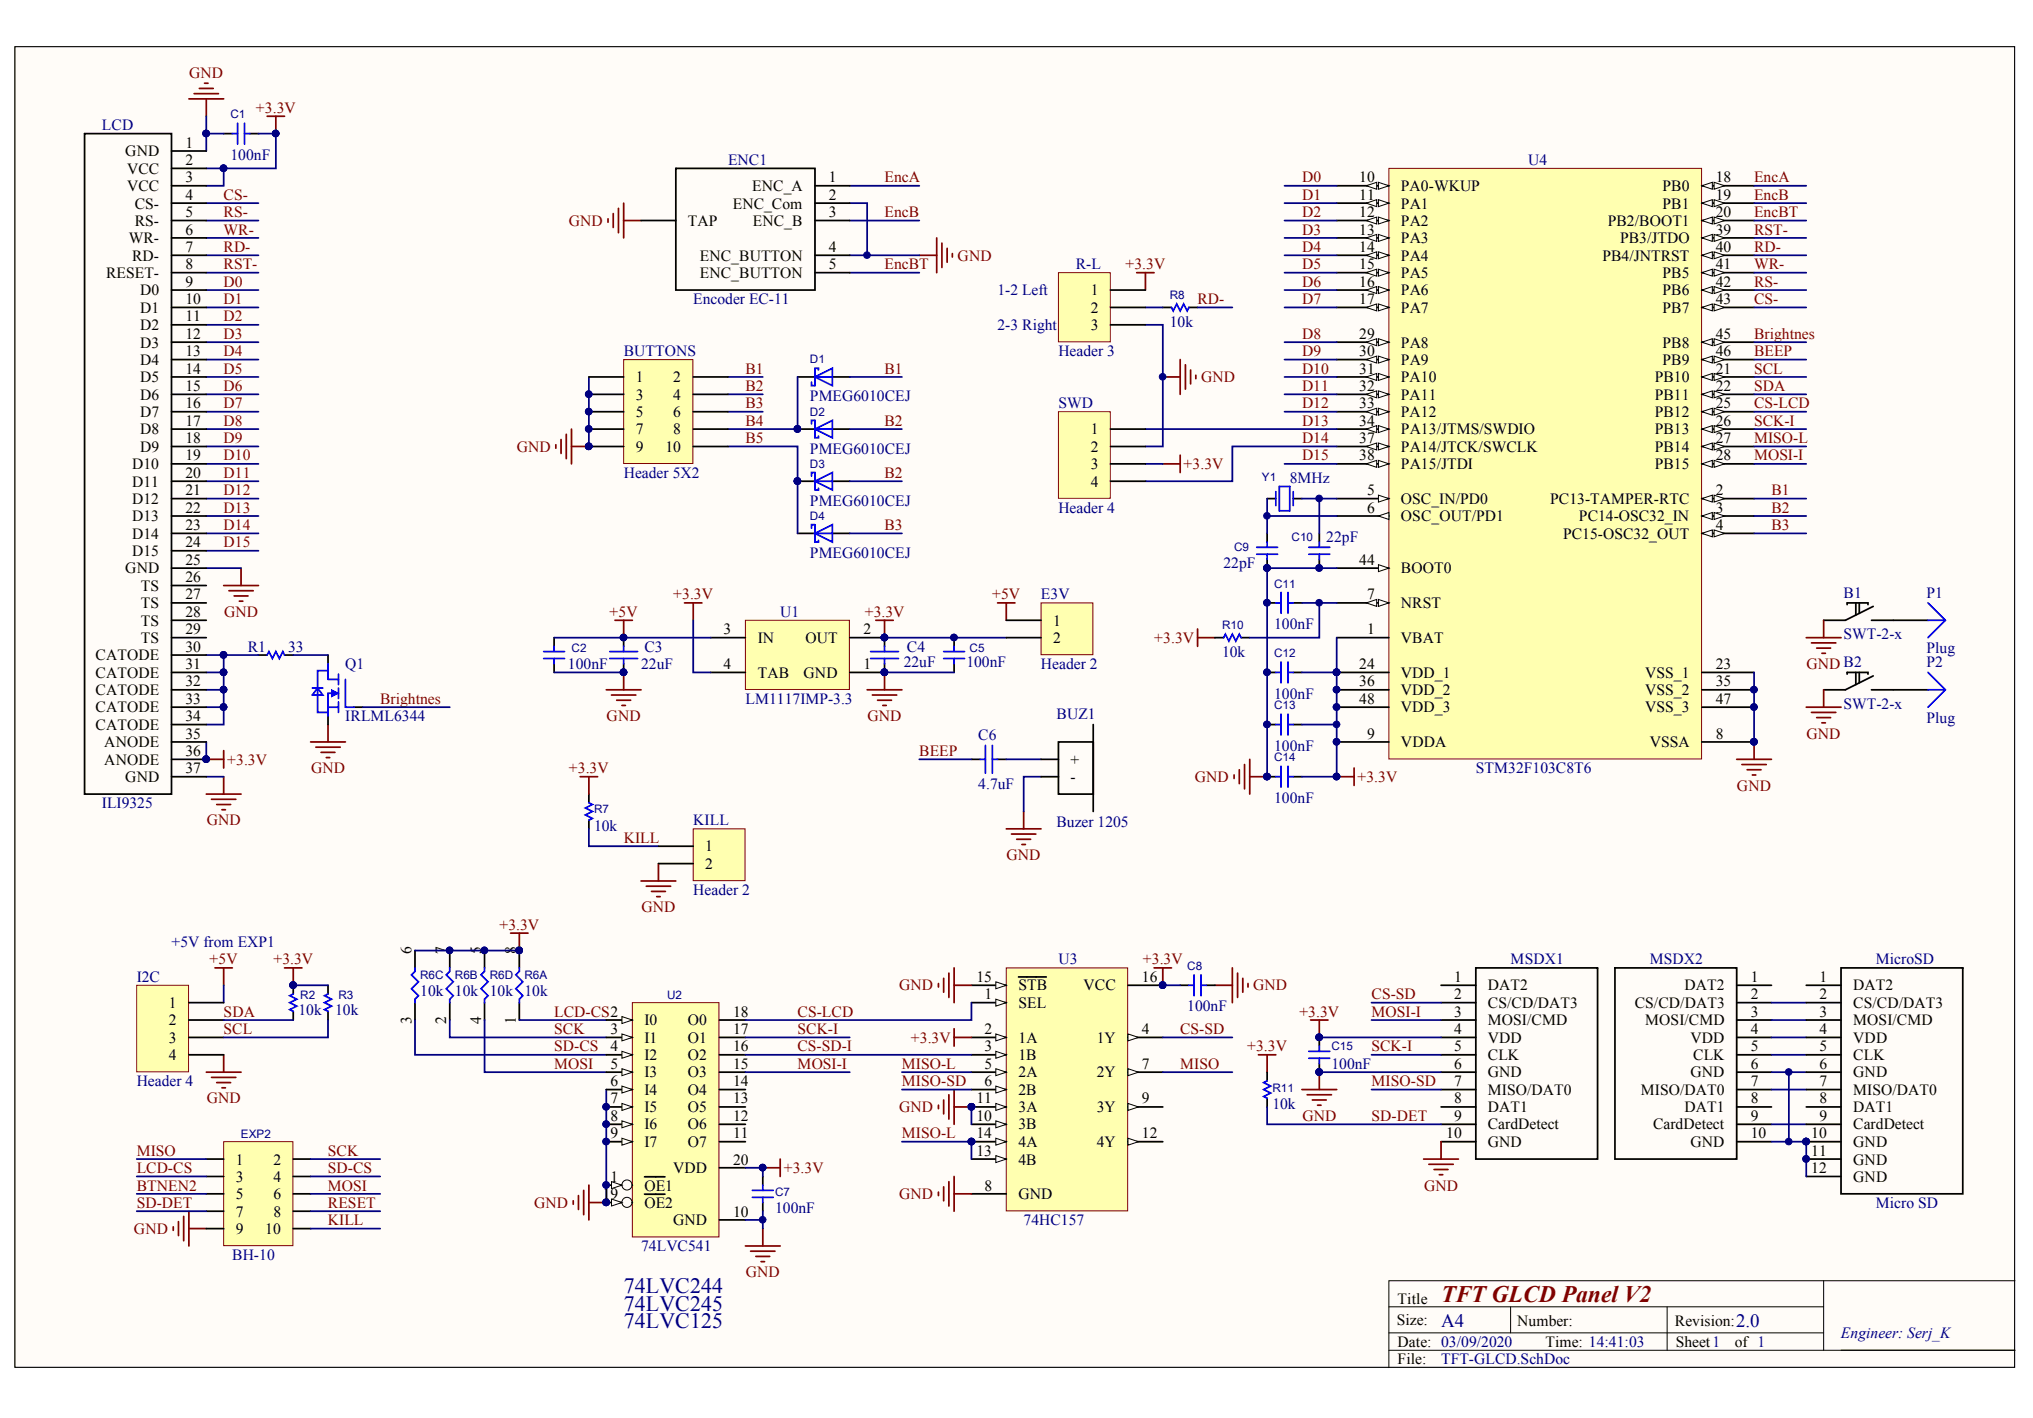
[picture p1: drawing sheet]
<svg xmlns="http://www.w3.org/2000/svg" width="287mm" height="200mm" viewBox="0 0 287 200" stroke-linecap="round" stroke-linejoin="round" font-family="sans-serif">
<defs><g id="words">
<text font-size="3.3" fill="#800000" x="203.3" y="183.6">TFT GLCD Panel V2</text>
<g font-size="3.1" fill="#000080">
<text x="88" y="182.4">74LVC244</text>
<text x="88" y="184.9">74LVC245</text>
<text x="88" y="187.3">74LVC125</text>
</g>
<g font-size="2.7" fill="#000080">
<text x="203.3" y="187.1">A4</text>
<text x="244.9" y="187.2">2.0</text>
</g>
<g font-size="2.2" fill="#800000">
<text x="26.7" y="11">GND</text>
<text x="36.1" y="15.9">+3.3V</text>
<text x="31.5" y="28.2">CS-</text>
<text x="124.8" y="25.7">EncA</text>
<text x="183.7" y="25.7">D0</text>
<text x="183.7" y="28.2">D1</text>
<text x="247.5" y="25.7">EncA</text>
<text x="247.5" y="28.2">EncB</text>
<text x="31.5" y="30.6">RS-</text>
<text x="31.5" y="33.1">WR-</text>
<text x="31.5" y="35.5">RD-</text>
<text x="80.3" y="31.9">GND</text>
<text x="124.8" y="30.6">EncB</text>
<text x="183.7" y="30.6">D2</text>
<text x="183.7" y="33.1">D3</text>
<text x="183.7" y="35.5">D4</text>
<text x="247.5" y="33.1">RST-</text>
<text x="247.5" y="30.6">EncBT</text>
<text x="247.5" y="35.5">RD-</text>
<text x="31.5" y="38">RST-</text>
<text x="31.5" y="40.4">D0</text>
<text x="124.8" y="38">EncBT</text>
<text x="135.1" y="36.8">GND</text>
<text x="158.8" y="38">+3.3V</text>
<text x="183.7" y="38">D5</text>
<text x="183.7" y="40.4">D6</text>
<text x="247.5" y="40.4">RS-</text>
<text x="247.5" y="38">WR-</text>
<text x="31.5" y="42.9">D1</text>
<text x="31.5" y="45.3">D2</text>
<text x="31.5" y="47.8">D3</text>
<text x="168.9" y="42.9">RD-</text>
<text x="183.7" y="42.9">D7</text>
<text x="183.7" y="47.8">D8</text>
<text x="247.5" y="42.9">CS-</text>
<text x="247.5" y="47.8">Brightnes</text>
<text x="31.5" y="50.2">D4</text>
<text x="31.5" y="52.7">D5</text>
<text x="105.2" y="52.7">B1</text>
<text x="124.8" y="52.7">B1</text>
<text x="169.4" y="53.9">GND</text>
<text x="183.7" y="52.7">D10</text>
<text x="183.7" y="50.2">D9</text>
<text x="247.5" y="52.7">SCL</text>
<text x="247.5" y="50.2">BEEP</text>
<text x="31.5" y="55.2">D6</text>
<text x="31.5" y="57.6">D7</text>
<text x="105.2" y="55.2">B2</text>
<text x="105.2" y="57.6">B3</text>
<text x="183.7" y="55.2">D11</text>
<text x="183.7" y="57.6">D12</text>
<text x="247.5" y="57.6">CS-LCD</text>
<text x="247.5" y="55.2">SDA</text>
<text x="31.5" y="65">D10</text>
<text x="31.5" y="60.1">D8</text>
<text x="31.5" y="62.5">D9</text>
<text x="72.9" y="63.7">GND</text>
<text x="105.2" y="60.1">B4</text>
<text x="105.2" y="62.5">B5</text>
<text x="124.8" y="60.1">B2</text>
<text x="183.7" y="60.1">D13</text>
<text x="183.7" y="62.5">D14</text>
<text x="183.7" y="65">D15</text>
<text x="247.5" y="65">MOSI-I</text>
<text x="247.5" y="62.5">MISO-L</text>
<text x="247.5" y="60.1">SCK-I</text>
<text x="31.5" y="67.4">D11</text>
<text x="31.5" y="69.9">D12</text>
<text x="124.8" y="67.4">B2</text>
<text x="167" y="66.2">+3.3V</text>
<text x="249.9" y="69.9">B1</text>
<text x="31.5" y="72.3">D13</text>
<text x="31.5" y="74.8">D14</text>
<text x="31.5" y="77.2">D15</text>
<text x="124.8" y="74.8">B3</text>
<text x="249.9" y="72.3">B2</text>
<text x="249.9" y="74.8">B3</text>
<text x="31.6" y="87">GND</text>
<text x="86" y="87">+5V</text>
<text x="95" y="84.6">+3.3V</text>
<text x="122" y="87">+3.3V</text>
<text x="140" y="84.6">+5V</text>
<text x="162.8" y="90.7">+3.3V</text>
<text x="254.9" y="94.4">GND B2</text>
<text x="53.6" y="99.3">Brightnes</text>
<text x="85.6" y="101.7">GND</text>
<text x="122.4" y="101.7">GND</text>
<text x="32.1" y="107.9">+3.3V</text>
<text x="129.7" y="106.6">BEEP</text>
<text x="254.9" y="104.2">GND</text>
<text x="43.9" y="109.1">GND</text>
<text x="80.3" y="109.1">+3.3V</text>
<text x="168.5" y="110.3">GND</text>
<text x="191.5" y="110.3">+3.3V</text>
<text x="245" y="111.5">GND</text>
<text x="29.2" y="116.4">GND</text>
<text x="88" y="118.9">KILL</text>
<text x="142" y="121.3">GND</text>
<text x="70.4" y="131.1">+3.3V</text>
<text x="90.5" y="128.7">GND</text>
<text x="29.6" y="136">+5V</text>
<text x="38.6" y="136">+3.3V</text>
<text x="161.2" y="136">+3.3V</text>
<text x="31.5" y="143.4">SDA</text>
<text x="78.2" y="143.4">LCD-CS2</text>
<text x="112.5" y="143.4">CS-LCD</text>
<text x="126.9" y="139.7">GND</text>
<text x="176.8" y="139.7">GND</text>
<text x="183.3" y="143.4">+3.3V</text>
<text x="193.5" y="140.9">CS-SD</text>
<text x="193.5" y="143.4">MOSI-I</text>
<text x="31.5" y="145.8">SCL</text>
<text x="78.2" y="145.8">SCK</text>
<text x="78.2" y="148.3">SD-CS</text>
<text x="112.5" y="145.8">SCK-I</text>
<text x="112.5" y="148.3">CS-SD-I</text>
<text x="128.5" y="147.1">+3.3V</text>
<text x="166.5" y="145.8">CS-SD</text>
<text x="175.9" y="148.3">+3.3V</text>
<text x="193.5" y="148.3">SCK-I</text>
<text x="29.2" y="155.6">GND</text>
<text x="78.2" y="150.7">MOSI</text>
<text x="112.5" y="150.7">MOSI-I</text>
<text x="127.2" y="153.2">MISO-SD</text>
<text x="127.2" y="150.7">MISO-L</text>
<text x="166.5" y="150.7">MISO</text>
<text x="193.5" y="153.2">MISO-SD</text>
<text x="126.9" y="156.9">GND</text>
<text x="127.2" y="160.6">MISO-L</text>
<text x="183.7" y="158.1">GND</text>
<text x="193.5" y="158.1">SD-DET</text>
<text x="19.3" y="165.5">LCD-CS</text>
<text x="19.3" y="163">MISO</text>
<text x="19.3" y="167.9">BTNEN2</text>
<text x="46.3" y="165.5">SD-CS</text>
<text x="46.3" y="163">SCK</text>
<text x="46.3" y="167.9">MOSI</text>
<text x="110.6" y="165.5">+3.3V</text>
<text x="200.9" y="167.9">GND</text>
<text x="19.3" y="170.4">SD-DET</text>
<text x="46.3" y="172.8">KILL</text>
<text x="46.3" y="170.4">RESET</text>
<text x="75.4" y="170.4">GND</text>
<text x="126.9" y="169.2">GND</text>
<text x="18.9" y="174.1">GND</text>
<text x="105.2" y="180.2">GND</text>
</g>
<g font-size="2.2" fill="#000080">
<text x="14.4" y="18.4">LCD</text>
<text x="32.5" y="22.5">100nF</text>
<text x="102.7" y="23.3">ENC1</text>
<text x="215.6" y="23.3">U4</text>
<text x="140.7" y="41.7">1-2 Left</text>
<text x="151.8" y="38">R-L</text>
<text x="97.8" y="42.9">Encoder EC-11</text>
<text x="140.7" y="46.6">2-3 Right</text>
<text x="165" y="46.1">10k</text>
<text x="88" y="50.2">BUTTONS</text>
<text x="149.3" y="50.2">Header 3</text>
<text x="114.3" y="56.6">PMEG6010CEJ</text>
<text x="149.3" y="57.6">SWD</text>
<text x="114.3" y="64">PMEG6010CEJ</text>
<text x="88" y="67.4">Header 5X2</text>
<text x="114.3" y="71.3">PMEG6010CEJ</text>
<text x="182" y="68.1">8MHz</text>
<text x="149.3" y="72.3">Header 4</text>
<text x="187.1" y="76.5">22pF</text>
<text x="114.3" y="78.7">PMEG6010CEJ</text>
<text x="172.6" y="80.2">22pF</text>
<text x="110.1" y="87">U1</text>
<text x="146.9" y="84.6">E3V</text>
<text x="179.8" y="88.7">100nF</text>
<text x="260.1" y="84.3">B1</text>
<text x="271.8" y="84.3">P1</text>
<text x="35" y="91.9">R1</text>
<text x="40.6" y="91.9">33</text>
<text x="48.7" y="94.4">Q1</text>
<text x="80.1" y="94.4">100nF</text>
<text x="90.4" y="94.4">22uF</text>
<text x="90.9" y="91.9">C3</text>
<text x="127.5" y="94.1">22uF</text>
<text x="128" y="91.9">C4</text>
<text x="136.3" y="94.1">100nF</text>
<text x="146.9" y="94.4">Header 2</text>
<text x="172.4" y="92.7">10k</text>
<text x="260.1" y="90.2">SWT-2-x</text>
<text x="271.8" y="92.2">Plug</text>
<text x="271.8" y="94.1">P2</text>
<text x="48.7" y="101.7">IRLML6344</text>
<text x="105.2" y="99.3">LM1117IMP-3.3</text>
<text x="149.1" y="101.5">BUZ1</text>
<text x="179.8" y="98.6">100nF</text>
<text x="260.1" y="100">SWT-2-x</text>
<text x="271.8" y="102">Plug</text>
<text x="138" y="104.4">C6</text>
<text x="179.8" y="105.9">100nF</text>
<text x="14.4" y="114">ILI9325</text>
<text x="138" y="111.3">4.7uF</text>
<text x="179.8" y="113.3">100nF</text>
<text x="208.2" y="109.1">STM32F103C8T6</text>
<text x="83.8" y="117.2">10k</text>
<text x="97.8" y="116.4">KILL</text>
<text x="149.1" y="116.7">Buzer 1205</text>
<text x="97.8" y="126.2">Header 2</text>
<text x="24.2" y="133.6">+5V from EXP1</text>
<text x="149.3" y="136">U3</text>
<text x="213.1" y="136">MSDX1</text>
<text x="232.7" y="136">MSDX2</text>
<text x="264.6" y="136">MicroSD</text>
<text x="19.3" y="138.5">I2C</text>
<text x="42.1" y="143.2">10k</text>
<text x="47.3" y="143.2">10k</text>
<text x="59.3" y="140.5">10k</text>
<text x="64.2" y="140.5">10k</text>
<text x="69.1" y="140.5">10k</text>
<text x="74" y="140.5">10k</text>
<text x="167.5" y="142.7">100nF</text>
<text x="19.3" y="153.2">Header 4</text>
<text x="187.8" y="150.7">100nF</text>
<text x="179.5" y="156.4">10k</text>
<text x="109.3" y="171.1">100nF</text>
<text x="144.4" y="172.8">74HC157</text>
<text x="264.6" y="170.4">Micro SD</text>
<text x="32.8" y="177.8">BH-10</text>
<text x="90.4" y="176.5">74LVC541</text>
<text x="259.7" y="188.8">Engineer: Serj_K</text>
<text x="203.3" y="192.5">TFT-GLCD.SchDoc</text>
</g>
<g font-size="2.2">
<text x="17.7" y="22.1">GND</text>
<text x="26.2" y="20.8">1</text>
<text x="26.2" y="23.3">2</text>
<text x="17.9" y="24.5">VCC</text>
<text x="17.9" y="27">VCC</text>
<text x="19" y="29.4">CS-</text>
<text x="26.2" y="25.7">3</text>
<text x="26.2" y="28.2">4</text>
<text x="103.4" y="29.4">ENC_Com</text>
<text x="106.1" y="27">ENC_A</text>
<text x="116.9" y="25.7">1</text>
<text x="116.9" y="28.2">2</text>
<text x="191.8" y="25.7">10</text>
<text x="191.8" y="28.2">11</text>
<text x="197.6" y="27">PA0-WKUP</text>
<text x="197.6" y="29.4">PA1</text>
<text x="234.6" y="27">PB0</text>
<text x="234.6" y="29.4">PB1</text>
<text x="242" y="25.7">18</text>
<text x="242" y="28.2">19</text>
<text x="18.2" y="34.3">WR-</text>
<text x="19" y="31.9">RS-</text>
<text x="26.2" y="30.6">5</text>
<text x="26.2" y="33.1">6</text>
<text x="26.2" y="35.5">7</text>
<text x="97" y="31.9">TAP</text>
<text x="106.2" y="31.9">ENC_B</text>
<text x="116.9" y="30.6">3</text>
<text x="116.9" y="35.5">4</text>
<text x="191.8" y="30.6">12</text>
<text x="191.8" y="33.1">13</text>
<text x="191.8" y="35.5">14</text>
<text x="197.6" y="31.9">PA2</text>
<text x="197.6" y="34.3">PA3</text>
<text x="226.8" y="31.9">PB2/BOOT1</text>
<text x="228.6" y="34.3">PB3/JTDO</text>
<text x="242" y="30.6">20</text>
<text x="242" y="33.1">39</text>
<text x="242" y="35.5">40</text>
<text x="15" y="39.2">RESET-</text>
<text x="18.6" y="36.8">RD-</text>
<text x="19.8" y="41.7">D0</text>
<text x="26.2" y="38">8</text>
<text x="26.2" y="40.4">9</text>
<text x="98.7" y="36.8">ENC_BUTTON</text>
<text x="98.7" y="39.2">ENC_BUTTON</text>
<text x="116.9" y="38">5</text>
<text x="153.9" y="41.7">1</text>
<text x="191.8" y="38">15</text>
<text x="191.8" y="40.4">16</text>
<text x="197.6" y="36.8">PA4</text>
<text x="197.6" y="39.2">PA5</text>
<text x="197.6" y="41.7">PA6</text>
<text x="226.1" y="36.8">PB4/JNTRST</text>
<text x="234.6" y="39.2">PB5</text>
<text x="234.6" y="41.7">PB6</text>
<text x="242" y="38">41</text>
<text x="242" y="40.4">42</text>
<text x="19.8" y="44.1">D1</text>
<text x="19.8" y="46.6">D2</text>
<text x="26.2" y="42.9">10</text>
<text x="26.2" y="45.3">11</text>
<text x="26.2" y="47.8">12</text>
<text x="153.9" y="44.1">2</text>
<text x="153.9" y="46.6">3</text>
<text x="191.8" y="42.9">17</text>
<text x="191.8" y="47.8">29</text>
<text x="197.6" y="44.1">PA7</text>
<text x="234.6" y="44.1">PB7</text>
<text x="242" y="42.9">43</text>
<text x="242" y="47.8">45</text>
<text x="19.8" y="49">D3</text>
<text x="19.8" y="51.5">D4</text>
<text x="19.8" y="53.9">D5</text>
<text x="26.2" y="50.2">13</text>
<text x="26.2" y="52.7">14</text>
<text x="89.7" y="53.9">1</text>
<text x="95" y="53.9">2</text>
<text x="191.8" y="50.2">30</text>
<text x="191.8" y="52.7">31</text>
<text x="197.6" y="49">PA8</text>
<text x="197.6" y="51.5">PA9</text>
<text x="197.6" y="53.9">PA10</text>
<text x="233.5" y="53.9">PB10</text>
<text x="234.6" y="49">PB8</text>
<text x="234.6" y="51.5">PB9</text>
<text x="242" y="50.2">46</text>
<text x="242" y="52.7">21</text>
<text x="19.8" y="56.4">D6</text>
<text x="19.8" y="58.8">D7</text>
<text x="26.2" y="55.2">15</text>
<text x="26.2" y="57.6">16</text>
<text x="89.7" y="56.4">3</text>
<text x="89.7" y="58.8">5</text>
<text x="95" y="56.4">4</text>
<text x="95" y="58.8">6</text>
<text x="191.8" y="55.2">32</text>
<text x="191.8" y="57.6">33</text>
<text x="197.6" y="56.4">PA11</text>
<text x="197.6" y="58.8">PA12</text>
<text x="233.5" y="56.4">PB11</text>
<text x="233.5" y="58.8">PB12</text>
<text x="242" y="55.2">22</text>
<text x="242" y="57.6">25</text>
<text x="19.8" y="61.3">D8</text>
<text x="19.8" y="63.7">D9</text>
<text x="26.2" y="60.1">17</text>
<text x="26.2" y="62.5">18</text>
<text x="26.2" y="65">19</text>
<text x="89.7" y="61.3">7</text>
<text x="89.7" y="63.7">9</text>
<text x="93.9" y="63.7">10</text>
<text x="95" y="61.3">8</text>
<text x="153.9" y="61.3">1</text>
<text x="153.9" y="63.7">2</text>
<text x="191.8" y="60.1">34</text>
<text x="191.8" y="62.5">37</text>
<text x="191.8" y="65">38</text>
<text x="197.6" y="61.3">PA13/JTMS/SWDIO</text>
<text x="197.6" y="63.7">PA14/JTCK/SWCLK</text>
<text x="233.5" y="61.3">PB13</text>
<text x="233.5" y="63.7">PB14</text>
<text x="242" y="60.1">26</text>
<text x="242" y="62.5">27</text>
<text x="242" y="65">28</text>
<text x="18.6" y="66.2">D10</text>
<text x="18.6" y="68.6">D11</text>
<text x="18.6" y="71.1">D12</text>
<text x="26.2" y="67.4">20</text>
<text x="26.2" y="69.9">21</text>
<text x="153.9" y="66.2">3</text>
<text x="153.9" y="68.6">4</text>
<text x="192.9" y="69.9">5</text>
<text x="197.6" y="71.1">OSC_IN/PD0</text>
<text x="197.6" y="66.2">PA15/JTDI</text>
<text x="218.7" y="71.1">PC13-TAMPER-RTC</text>
<text x="233.5" y="66.2">PB15</text>
<text x="242" y="69.9">2</text>
<text x="18.6" y="73.5">D13</text>
<text x="18.6" y="76">D14</text>
<text x="26.2" y="72.3">22</text>
<text x="26.2" y="74.8">23</text>
<text x="26.2" y="77.2">24</text>
<text x="192.9" y="72.3">6</text>
<text x="197.6" y="73.5">OSC_OUT/PD1</text>
<text x="220.5" y="76">PC15-OSC32_OUT</text>
<text x="222.8" y="73.5">PC14-OSC32_IN</text>
<text x="242" y="72.3">3</text>
<text x="242" y="74.8">4</text>
<text x="17.7" y="80.9">GND</text>
<text x="18.6" y="78.4">D15</text>
<text x="19.9" y="83.3">TS</text>
<text x="26.2" y="82.1">26</text>
<text x="26.2" y="79.7">25</text>
<text x="191.8" y="79.7">44</text>
<text x="197.6" y="80.9">BOOT0</text>
<text x="19.9" y="85.8">TS</text>
<text x="19.9" y="88.2">TS</text>
<text x="26.2" y="84.6">27</text>
<text x="26.2" y="87">28</text>
<text x="26.2" y="89.5">29</text>
<text x="102.1" y="89.5">3</text>
<text x="121.8" y="89.5">2</text>
<text x="148.6" y="88.2">1</text>
<text x="192.9" y="84.6">7</text>
<text x="192.9" y="89.5">1</text>
<text x="197.6" y="85.8">NRST</text>
<text x="13.5" y="93.1">CATODE</text>
<text x="13.5" y="95.6">CATODE</text>
<text x="19.9" y="90.7">TS</text>
<text x="26.2" y="91.9">30</text>
<text x="26.2" y="94.4">31</text>
<text x="102.1" y="94.4">4</text>
<text x="106.9" y="90.7">IN</text>
<text x="106.9" y="95.6">TAB</text>
<text x="113.4" y="95.6">GND</text>
<text x="113.6" y="90.7">OUT</text>
<text x="121.8" y="94.4">1</text>
<text x="148.6" y="90.7">2</text>
<text x="191.8" y="94.4">24</text>
<text x="197.6" y="90.7">VBAT</text>
<text x="197.6" y="95.6">VDD_1</text>
<text x="232.1" y="95.6">VSS_1</text>
<text x="242" y="94.4">23</text>
<text x="13.5" y="98">CATODE</text>
<text x="13.5" y="100.5">CATODE</text>
<text x="26.2" y="96.8">32</text>
<text x="26.2" y="99.3">33</text>
<text x="26.2" y="101.7">34</text>
<text x="191.8" y="96.8">36</text>
<text x="191.8" y="99.3">48</text>
<text x="197.6" y="98">VDD_2</text>
<text x="197.6" y="100.5">VDD_3</text>
<text x="232.1" y="98">VSS_2</text>
<text x="232.1" y="100.5">VSS_3</text>
<text x="242" y="96.8">35</text>
<text x="242" y="99.3">47</text>
<text x="13.5" y="102.9">CATODE</text>
<text x="14.7" y="107.9">ANODE</text>
<text x="14.7" y="105.4">ANODE</text>
<text x="26.2" y="106.6">36</text>
<text x="26.2" y="104.2">35</text>
<text x="151" y="107.9">+</text>
<text x="192.9" y="104.2">9</text>
<text x="197.6" y="105.4">VDDA</text>
<text x="232.7" y="105.4">VSSA</text>
<text x="242" y="104.2">8</text>
<text x="17.7" y="110.3">GND</text>
<text x="26.2" y="109.1">37</text>
<text x="151" y="110.3">-</text>
<text x="99.5" y="120.1">1</text>
<text x="99.5" y="122.6">2</text>
<text x="58.1" y="134.6" transform="rotate(-90 58.1 134.6)">6</text>
<text x="63" y="134.6" transform="rotate(-90 63 134.6)">7</text>
<text x="67.9" y="134.6" transform="rotate(-90 67.9 134.6)">5</text>
<text x="72.8" y="134.6" transform="rotate(-90 72.8 134.6)">8</text>
<text x="23.8" y="142.2">1</text>
<text x="103.4" y="143.4">18</text>
<text x="137.8" y="138.5">15</text>
<text x="138.9" y="140.9">1</text>
<text x="143.7" y="142.2">SEL</text>
<text x="143.7" y="139.7">STB</text>
<text x="152.9" y="139.7">VCC</text>
<text x="161.1" y="138.5">16</text>
<text x="205.1" y="138.5">1</text>
<text x="205.1" y="140.9">2</text>
<text x="205.1" y="143.4">3</text>
<text x="209.9" y="139.7">DAT2</text>
<text x="209.9" y="142.2">CS/CD/DAT3</text>
<text x="230.6" y="142.2">CS/CD/DAT3</text>
<text x="237.6" y="139.7">DAT2</text>
<text x="247" y="138.5">1</text>
<text x="247" y="140.9">2</text>
<text x="247" y="143.4">3</text>
<text x="256.7" y="138.5">1</text>
<text x="256.7" y="140.9">2</text>
<text x="256.7" y="143.4">3</text>
<text x="261.4" y="139.7">DAT2</text>
<text x="261.4" y="142.2">CS/CD/DAT3</text>
<text x="23.8" y="144.6">2</text>
<text x="23.8" y="147.1">3</text>
<text x="23.8" y="149.5">4</text>
<text x="58.1" y="144.5" transform="rotate(-90 58.1 144.5)">3</text>
<text x="63" y="144.5" transform="rotate(-90 63 144.5)">2</text>
<text x="67.9" y="144.5" transform="rotate(-90 67.9 144.5)">4</text>
<text x="72.8" y="144.5" transform="rotate(-90 72.8 144.5)">1</text>
<text x="86.1" y="145.8">3</text>
<text x="86.1" y="148.3">4</text>
<text x="90.9" y="144.6">I0</text>
<text x="90.9" y="147.1">I1</text>
<text x="90.9" y="149.5">I2</text>
<text x="97" y="144.6">O0</text>
<text x="97" y="147.1">O1</text>
<text x="97" y="149.5">O2</text>
<text x="103.4" y="145.8">17</text>
<text x="103.4" y="148.3">16</text>
<text x="138.9" y="145.8">2</text>
<text x="138.9" y="148.3">3</text>
<text x="143.7" y="147.1">1A</text>
<text x="143.7" y="149.5">1B</text>
<text x="154.7" y="147.1">1Y</text>
<text x="161.1" y="145.8">4</text>
<text x="205.1" y="145.8">4</text>
<text x="205.1" y="148.3">5</text>
<text x="209.9" y="144.6">MOSI/CMD</text>
<text x="209.9" y="147.1">VDD</text>
<text x="209.9" y="149.5">CLK</text>
<text x="232.1" y="144.6">MOSI/CMD</text>
<text x="238.5" y="147.1">VDD</text>
<text x="238.9" y="149.5">CLK</text>
<text x="247" y="145.8">4</text>
<text x="247" y="148.3">5</text>
<text x="256.7" y="145.8">4</text>
<text x="256.7" y="148.3">5</text>
<text x="261.4" y="144.6">MOSI/CMD</text>
<text x="261.4" y="147.1">VDD</text>
<text x="261.4" y="149.5">CLK</text>
<text x="86.1" y="150.7">5</text>
<text x="86.1" y="153.2">6</text>
<text x="86.1" y="155.6">7</text>
<text x="90.9" y="152">I3</text>
<text x="90.9" y="154.4">I4</text>
<text x="97" y="152">O3</text>
<text x="97" y="154.4">O4</text>
<text x="103.4" y="150.7">15</text>
<text x="103.4" y="153.2">14</text>
<text x="103.4" y="155.6">13</text>
<text x="137.8" y="155.6">11</text>
<text x="138.9" y="150.7">5</text>
<text x="138.9" y="153.2">6</text>
<text x="143.7" y="152">2A</text>
<text x="143.7" y="154.4">2B</text>
<text x="154.7" y="152">2Y</text>
<text x="161.1" y="150.7">7</text>
<text x="161.1" y="155.6">9</text>
<text x="205.1" y="150.7">6</text>
<text x="205.1" y="153.2">7</text>
<text x="205.1" y="155.6">8</text>
<text x="209.9" y="152">GND</text>
<text x="209.9" y="154.4">MISO/DAT0</text>
<text x="231.5" y="154.4">MISO/DAT0</text>
<text x="238.5" y="152">GND</text>
<text x="247" y="150.7">6</text>
<text x="247" y="153.2">7</text>
<text x="247" y="155.6">8</text>
<text x="256.7" y="150.7">6</text>
<text x="256.7" y="153.2">7</text>
<text x="256.7" y="155.6">8</text>
<text x="261.4" y="152">GND</text>
<text x="261.4" y="154.4">MISO/DAT0</text>
<text x="86.1" y="158.1">8</text>
<text x="86.1" y="160.6">9</text>
<text x="90.9" y="156.9">I5</text>
<text x="90.9" y="159.3">I6</text>
<text x="90.9" y="161.8">I7</text>
<text x="97" y="156.9">O5</text>
<text x="97" y="159.3">O6</text>
<text x="97" y="161.8">O7</text>
<text x="103.4" y="158.1">12</text>
<text x="103.4" y="160.6">11</text>
<text x="137.8" y="158.1">10</text>
<text x="137.8" y="160.6">14</text>
<text x="143.7" y="159.3">3B</text>
<text x="143.7" y="156.9">3A</text>
<text x="143.7" y="161.8">4A</text>
<text x="154.7" y="156.9">3Y</text>
<text x="154.7" y="161.8">4Y</text>
<text x="161.1" y="160.6">12</text>
<text x="204" y="160.6">10</text>
<text x="205.1" y="158.1">9</text>
<text x="209.9" y="156.9">DAT1</text>
<text x="209.9" y="159.3">CardDetect</text>
<text x="209.9" y="161.8">GND</text>
<text x="233.2" y="159.3">CardDetect</text>
<text x="237.6" y="156.9">DAT1</text>
<text x="238.5" y="161.8">GND</text>
<text x="247" y="158.1">9</text>
<text x="247" y="160.6">10</text>
<text x="255.5" y="160.6">10</text>
<text x="256.7" y="158.1">9</text>
<text x="261.4" y="156.9">DAT1</text>
<text x="261.4" y="159.3">CardDetect</text>
<text x="261.4" y="161.8">GND</text>
<text x="33.3" y="164.3">1</text>
<text x="33.3" y="166.7">3</text>
<text x="38.6" y="164.3">2</text>
<text x="38.6" y="166.7">4</text>
<text x="86.1" y="166.7">1</text>
<text x="90.9" y="167.9">OE1</text>
<text x="95" y="165.5">VDD</text>
<text x="103.4" y="164.3">20</text>
<text x="137.8" y="163">13</text>
<text x="138.9" y="167.9">8</text>
<text x="143.7" y="164.3">4B</text>
<text x="255.5" y="163">11</text>
<text x="255.5" y="165.5">12</text>
<text x="261.4" y="164.3">GND</text>
<text x="261.4" y="166.7">GND</text>
<text x="33.3" y="169.2">5</text>
<text x="33.3" y="171.6">7</text>
<text x="38.6" y="169.2">6</text>
<text x="38.6" y="171.6">8</text>
<text x="85" y="169.2">19</text>
<text x="90.9" y="170.4">OE2</text>
<text x="95" y="172.8">GND</text>
<text x="103.4" y="171.6">10</text>
<text x="143.7" y="169.2">GND</text>
<text x="33.3" y="174.1">9</text>
<text x="37.4" y="174.1">10</text>
<text x="197.2" y="183.9">Title</text>
<text x="197" y="186.9">Size:</text>
<text x="197.2" y="190">Date: 03/09/2020</text>
<text x="214" y="187">Number:</text>
<text x="218" y="190">Time: 14:41:03</text>
<text x="236.3" y="187">Revision:</text>
<text x="236.4" y="190">Sheet1</text>
<text x="244.7" y="190">of 1</text>
<text x="197.2" y="192.5">File:</text>
</g>
<g font-size="1.6" fill="#000080">
<text x="32.5" y="16.7">C1</text>
<text x="165" y="42.2">R8</text>
<text x="114.3" y="51.3">D1</text>
<text x="114.3" y="58.6">D2</text>
<text x="114.3" y="66">D3</text>
<text x="178" y="67.9">Y1</text>
<text x="114.3" y="73.3">D4</text>
<text x="174.1" y="77.7">C9</text>
<text x="182.2" y="76.3">C10</text>
<text x="179.8" y="82.9">C11</text>
<text x="172.4" y="88.7">R10</text>
<text x="80.6" y="92">C2</text>
<text x="136.8" y="92">C5</text>
<text x="179.8" y="92.7">C12</text>
<text x="179.8" y="100">C13</text>
<text x="179.8" y="107.4">C14</text>
<text x="83.8" y="114.7">R7</text>
<text x="167.5" y="136.8">C8</text>
<text x="42.4" y="141">R2</text>
<text x="47.7" y="141">R3</text>
<text x="59.3" y="138.1">R6C</text>
<text x="64.2" y="138.1">R6B</text>
<text x="69.1" y="138.1">R6D</text>
<text x="74" y="138.1">R6A</text>
<text x="94.1" y="141">U2</text>
<text x="187.8" y="148.1">C15</text>
<text x="179.5" y="154">R11</text>
<text x="34" y="160.6">EXP2</text>
<text x="109.3" y="168.7">C7</text>
</g>
</g></defs>
<path d="M2.1 6.6h282.1v186.3h-282.1z" fill="#fffcf8" stroke="#000" stroke-width=".14"/>
<path d="M195.9 184.3h61.4M195.9 190.5h88.4M195.9 188h61.4M213.1 184.3v3.7M235.2 184.3v6.2M257.3 180.7v9.8M284.3 180.7h-88.4v12.2" fill="none" stroke="#000" stroke-width=".14"/>
<g fill="none" stroke="#800000" stroke-width=".25">
<path d="M26.6 13.9h5M27.4 13.2h3.4M28.1 12.5h2M28.9 11.7h.4M29.1 13.9v2.5M37.7 16.4h2.4M38.9 16.4v2.5M85.8 30.9v.5M86.5 30.1v2M87.2 29.4v3.4M88 28.7v4.9M88 31.1h2.4"/>
<path d="M129.7 36h2.4M132.1 33.6v4.9M132.9 34.3v3.4M133.6 35v2M134.4 35.8v.5M31.6 82.6h4.9M32.3 83.3h3.4M33 84.1h2M33.8 84.8h.5M34 80.1v2.5M122.3 97.3h4.9M123.1 98h3.4"/>
<path d="M123.6 87.5h2.4M123.8 98.8h2M124.5 99.5h.5M124.8 87.5v2.4M124.8 94.9v2.4M29.1 112h4.9M29.1 107.1h2.5M29.8 112.8h3.5M30.6 113.5h1.9M31.3 114.2h.5M31.6 105.9v2.4M31.6 109.6v2.4"/>
<path d="M43.8 104.7h4.9M44.6 105.4h3.4M45.3 106.1h2M46 106.9h.5M46.3 102.2v2.5M142 116.9h4.9M142.7 117.7h3.4M143.4 118.4h2M144.2 119.1h.5M144.4 114.5v2.4M24.4 173.1v.5M25.2 172.3v2"/>
<path d="M25.9 171.6v3.4M26.6 170.9v4.9M26.6 173.3h2.5"/>
</g>
<g fill="#000080" stroke="#000080" stroke-width=".14">
<circle cx="29.1" cy="107.1" r=".47"/>
<circle cx="38.9" cy="18.8" r=".47"/>
<circle cx="124.8" cy="94.8" r=".47"/>
<circle cx="124.8" cy="89.9" r=".47"/>
<circle cx="88" cy="94.8" r=".47"/>
<circle cx="88" cy="89.9" r=".47"/>
</g>
<path d="M36.5 92.4h1.2M40.1 92.4h1.3M46.3 92.4v1.2M50 99.8h1.2M88 89.9v1.3M88 93.6v1.3M46.3 101v1.2" fill="none" stroke="#000" stroke-width=".25"/>
<g fill="none" stroke="#00f" stroke-width=".25">
<path d="M37.7 92.4l.2-.5 .5 1 .5-1 .5 1 .5-1 .2 .5M44.1 97.1h1.4M44.8 97.1l.7 .9h-1.4zM46.3 94.6h-1.5v5.9h1.5M46.3 93.6v2.2h1.4M46.3 99.8h1.4M47.7 97.8h-1.4v3.2M47.7 95.1v1.5M47.7 97.1v1.4M47.7 99v1.5M48.7 95.8v4h1.3M86 92.9h3.9"/>
<path d="M86 91.9h3.9M88 91.2v.7M88 92.9v.7"/>
</g>
<path d="M46.8 97.3l.9 .5-.9 .5z" fill="#00f" stroke="#00f" stroke-width=".14"/>
<path d="M142 136.5h17.1v34.3h-17.1z" fill="#ffffb0" stroke="#800000" stroke-width=".14"/>
<path d="M137.1 141.4h4.9" fill="none" stroke="#000" stroke-width=".25"/>
<path d="M140.5 140.9l1.5 .5-1.5 .5z" fill="#fffcf8" stroke="#000" stroke-width=".14"/>
<path d="M137.1 146.3h4.9" fill="none" stroke="#000" stroke-width=".25"/>
<path d="M140.5 145.8l1.5 .5-1.5 .5z" fill="#fffcf8" stroke="#000" stroke-width=".14"/>
<path d="M137.1 148.8h4.9" fill="none" stroke="#000" stroke-width=".25"/>
<path d="M140.5 148.3l1.5 .5-1.5 .5z" fill="#fffcf8" stroke="#000" stroke-width=".14"/>
<path d="M159.1 146.3h4.9" fill="none" stroke="#000" stroke-width=".25"/>
<path d="M159.1 145.8l1.5 .5-1.5 .5z" fill="#fffcf8" stroke="#000" stroke-width=".14"/>
<path d="M137.1 151.2h4.9" fill="none" stroke="#000" stroke-width=".25"/>
<path d="M140.5 150.8l1.5 .4-1.5 .5z" fill="#fffcf8" stroke="#000" stroke-width=".14"/>
<path d="M137.1 153.7h4.9" fill="none" stroke="#000" stroke-width=".25"/>
<path d="M140.5 153.2l1.5 .5-1.5 .5z" fill="#fffcf8" stroke="#000" stroke-width=".14"/>
<path d="M159.1 151.2h4.9" fill="none" stroke="#000" stroke-width=".25"/>
<path d="M159.1 150.8l1.5 .4-1.5 .5z" fill="#fffcf8" stroke="#000" stroke-width=".14"/>
<path d="M159.1 156.1h4.9M137.1 168.4h4.9" fill="none" stroke="#000" stroke-width=".25"/>
<path d="M159.1 155.7l1.5 .4-1.5 .5z" fill="#fffcf8" stroke="#000" stroke-width=".14"/>
<path d="M137.1 158.6h4.9" fill="none" stroke="#000" stroke-width=".25"/>
<path d="M140.5 158.1l1.5 .5-1.5 .5z" fill="#fffcf8" stroke="#000" stroke-width=".14"/>
<path d="M137.1 156.1h4.9" fill="none" stroke="#000" stroke-width=".25"/>
<path d="M140.5 155.7l1.5 .4-1.5 .5z" fill="#fffcf8" stroke="#000" stroke-width=".14"/>
<circle cx="137" cy="156.1" r=".47" fill="#000080" stroke="#000080" stroke-width=".14"/>
<path d="M159.1 161h4.9" fill="none" stroke="#000" stroke-width=".25"/>
<path d="M159.1 160.6l1.5 .4-1.5 .5z" fill="#fffcf8" stroke="#000" stroke-width=".14"/>
<path d="M137.1 163.5h4.9" fill="none" stroke="#000" stroke-width=".25"/>
<path d="M140.5 163l1.5 .5-1.5 .5z" fill="#fffcf8" stroke="#000" stroke-width=".14"/>
<path d="M137.1 161h4.9" fill="none" stroke="#000" stroke-width=".25"/>
<path d="M140.5 160.6l1.5 .4-1.5 .5z" fill="#fffcf8" stroke="#000" stroke-width=".14"/>
<circle cx="137" cy="161" r=".47" fill="#000080" stroke="#000080" stroke-width=".14"/>
<path d="M137.1 139h4.9" fill="none" stroke="#000" stroke-width=".25"/>
<path d="M140.5 138.5l1.5 .5-1.5 .5z" fill="#fffcf8" stroke="#000" stroke-width=".14"/>
<path d="M143.7 137.8h3.9M159.1 139h4.9" fill="none" stroke="#000" stroke-width=".25"/>
<g fill="#000080" stroke="#000080" stroke-width=".14">
<circle cx="164" cy="139" r=".47"/>
<circle cx="137" cy="156.1" r=".47"/>
<circle cx="137" cy="161" r=".47"/>
</g>
<path d="M195.9 23.8h44.1v83.3h-44.1z" fill="#ffffb0" stroke="#800000" stroke-width=".14"/>
<path d="M188.6 80.1h7.3" fill="none" stroke="#000" stroke-width=".25"/>
<path d="M194.5 79.7l1.4 .4-1.4 .5z" fill="#fffcf8" stroke="#000" stroke-width=".14"/>
<path d="M188.6 85h7.3" fill="none" stroke="#000" stroke-width=".25"/>
<g fill="#fffcf8" stroke="#000" stroke-width=".14">
<path d="M194.5 84.6l1.4 .4-1.4 .5z"/>
<path d="M192.7 85l1.5-.4v.9z"/>
</g>
<path d="M188.6 70.3h7.3" fill="none" stroke="#000" stroke-width=".25"/>
<path d="M194.5 69.8l1.4 .5-1.4 .5z" fill="#fffcf8" stroke="#000" stroke-width=".14"/>
<path d="M188.6 72.8h7.3" fill="none" stroke="#000" stroke-width=".25"/>
<path d="M194.5 72.8l1.4-.5v1z" fill="#fffcf8" stroke="#000" stroke-width=".14"/>
<path d="M188.6 26.2h7.3" fill="none" stroke="#000" stroke-width=".25"/>
<g fill="#fffcf8" stroke="#000" stroke-width=".14">
<path d="M194.5 25.7l1.4 .5-1.4 .5z"/>
<path d="M192.7 26.2l1.5-.5v1z"/>
</g>
<path d="M188.6 28.7h7.3" fill="none" stroke="#000" stroke-width=".25"/>
<g fill="#fffcf8" stroke="#000" stroke-width=".14">
<path d="M194.5 28.2l1.4 .5-1.4 .4z"/>
<path d="M192.7 28.7l1.5-.5v.9z"/>
</g>
<path d="M188.6 31.1h7.3" fill="none" stroke="#000" stroke-width=".25"/>
<g fill="#fffcf8" stroke="#000" stroke-width=".14">
<path d="M194.5 30.6l1.4 .5-1.4 .5z"/>
<path d="M192.7 31.1l1.5-.5v1z"/>
</g>
<path d="M188.6 33.6h7.3" fill="none" stroke="#000" stroke-width=".25"/>
<g fill="#fffcf8" stroke="#000" stroke-width=".14">
<path d="M194.5 33.1l1.4 .5-1.4 .5z"/>
<path d="M192.7 33.6l1.5-.5v1z"/>
</g>
<path d="M188.6 36h7.3" fill="none" stroke="#000" stroke-width=".25"/>
<g fill="#fffcf8" stroke="#000" stroke-width=".14">
<path d="M194.5 35.5l1.4 .5-1.4 .5z"/>
<path d="M192.7 36l1.5-.5v1z"/>
</g>
<path d="M188.6 38.5h7.3" fill="none" stroke="#000" stroke-width=".25"/>
<g fill="#fffcf8" stroke="#000" stroke-width=".14">
<path d="M194.5 38l1.4 .5-1.4 .5z"/>
<path d="M192.7 38.5l1.5-.5v1z"/>
</g>
<path d="M188.6 40.9h7.3" fill="none" stroke="#000" stroke-width=".25"/>
<g fill="#fffcf8" stroke="#000" stroke-width=".14">
<path d="M194.5 40.4l1.4 .5-1.4 .5z"/>
<path d="M192.7 40.9l1.5-.5v1z"/>
</g>
<path d="M188.6 43.4h7.3" fill="none" stroke="#000" stroke-width=".25"/>
<g fill="#fffcf8" stroke="#000" stroke-width=".14">
<path d="M194.5 42.9l1.4 .5-1.4 .5z"/>
<path d="M192.7 43.4l1.5-.5v1z"/>
</g>
<path d="M188.6 48.3h7.3" fill="none" stroke="#000" stroke-width=".25"/>
<g fill="#fffcf8" stroke="#000" stroke-width=".14">
<path d="M194.5 47.8l1.4 .5-1.4 .5z"/>
<path d="M192.7 48.3l1.5-.5v1z"/>
</g>
<path d="M188.6 50.7h7.3" fill="none" stroke="#000" stroke-width=".25"/>
<g fill="#fffcf8" stroke="#000" stroke-width=".14">
<path d="M194.5 50.2l1.4 .5-1.4 .5z"/>
<path d="M192.7 50.7l1.5-.5v1z"/>
</g>
<path d="M188.6 53.2h7.3" fill="none" stroke="#000" stroke-width=".25"/>
<g fill="#fffcf8" stroke="#000" stroke-width=".14">
<path d="M194.5 52.7l1.4 .5-1.4 .5z"/>
<path d="M192.7 53.2l1.5-.5v1z"/>
</g>
<path d="M188.6 55.6h7.3" fill="none" stroke="#000" stroke-width=".25"/>
<g fill="#fffcf8" stroke="#000" stroke-width=".14">
<path d="M194.5 55.1l1.4 .5-1.4 .5z"/>
<path d="M192.7 55.6l1.5-.5v1z"/>
</g>
<path d="M188.6 58.1h7.3" fill="none" stroke="#000" stroke-width=".25"/>
<g fill="#fffcf8" stroke="#000" stroke-width=".14">
<path d="M194.5 57.6l1.4 .5-1.4 .5z"/>
<path d="M192.7 58.1l1.5-.5v1z"/>
</g>
<path d="M188.6 60.5h7.3" fill="none" stroke="#000" stroke-width=".25"/>
<g fill="#fffcf8" stroke="#000" stroke-width=".14">
<path d="M194.5 60l1.4 .5-1.4 .5z"/>
<path d="M192.7 60.5l1.5-.5v1z"/>
</g>
<path d="M188.6 63h7.3" fill="none" stroke="#000" stroke-width=".25"/>
<g fill="#fffcf8" stroke="#000" stroke-width=".14">
<path d="M194.5 62.5l1.4 .5-1.4 .5z"/>
<path d="M192.7 63l1.5-.5v1z"/>
</g>
<path d="M188.6 65.4h7.3" fill="none" stroke="#000" stroke-width=".25"/>
<g fill="#fffcf8" stroke="#000" stroke-width=".14">
<path d="M194.5 64.9l1.4 .5-1.4 .5z"/>
<path d="M192.7 65.4l1.5-.5v1z"/>
</g>
<path d="M240.1 26.2h7.4" fill="none" stroke="#000" stroke-width=".25"/>
<g fill="#fffcf8" stroke="#000" stroke-width=".14">
<path d="M240.1 26.2l1.5-.5v1z"/>
<path d="M241.8 25.7l1.5 .5-1.5 .5z"/>
</g>
<path d="M240.1 28.7h7.4" fill="none" stroke="#000" stroke-width=".25"/>
<g fill="#fffcf8" stroke="#000" stroke-width=".14">
<path d="M240.1 28.7l1.5-.5v.9z"/>
<path d="M241.8 28.2l1.5 .5-1.5 .4z"/>
</g>
<path d="M240.1 31.1h7.4" fill="none" stroke="#000" stroke-width=".25"/>
<g fill="#fffcf8" stroke="#000" stroke-width=".14">
<path d="M240.1 31.1l1.5-.5v1z"/>
<path d="M241.8 30.6l1.5 .5-1.5 .5z"/>
</g>
<path d="M240.1 33.6h7.4" fill="none" stroke="#000" stroke-width=".25"/>
<g fill="#fffcf8" stroke="#000" stroke-width=".14">
<path d="M240.1 33.6l1.5-.5v1z"/>
<path d="M241.8 33.1l1.5 .5-1.5 .5z"/>
</g>
<path d="M240.1 36h7.4" fill="none" stroke="#000" stroke-width=".25"/>
<g fill="#fffcf8" stroke="#000" stroke-width=".14">
<path d="M240.1 36l1.5-.5v1z"/>
<path d="M241.8 35.5l1.5 .5-1.5 .5z"/>
</g>
<path d="M240.1 38.5h7.4" fill="none" stroke="#000" stroke-width=".25"/>
<g fill="#fffcf8" stroke="#000" stroke-width=".14">
<path d="M240.1 38.5l1.5-.5v1z"/>
<path d="M241.8 38l1.5 .5-1.5 .5z"/>
</g>
<path d="M240.1 40.9h7.4" fill="none" stroke="#000" stroke-width=".25"/>
<g fill="#fffcf8" stroke="#000" stroke-width=".14">
<path d="M240.1 40.9l1.5-.5v1z"/>
<path d="M241.8 40.4l1.5 .5-1.5 .5z"/>
</g>
<path d="M240.1 43.4h7.4" fill="none" stroke="#000" stroke-width=".25"/>
<g fill="#fffcf8" stroke="#000" stroke-width=".14">
<path d="M240.1 43.4l1.5-.5v1z"/>
<path d="M241.8 42.9l1.5 .5-1.5 .5z"/>
</g>
<path d="M240.1 48.3h7.4" fill="none" stroke="#000" stroke-width=".25"/>
<g fill="#fffcf8" stroke="#000" stroke-width=".14">
<path d="M240.1 48.3l1.5-.5v1z"/>
<path d="M241.8 47.8l1.5 .5-1.5 .5z"/>
</g>
<path d="M240.1 50.7h7.4" fill="none" stroke="#000" stroke-width=".25"/>
<g fill="#fffcf8" stroke="#000" stroke-width=".14">
<path d="M240.1 50.7l1.5-.5v1z"/>
<path d="M241.8 50.2l1.5 .5-1.5 .5z"/>
</g>
<path d="M240.1 53.2h7.4" fill="none" stroke="#000" stroke-width=".25"/>
<g fill="#fffcf8" stroke="#000" stroke-width=".14">
<path d="M240.1 53.2l1.5-.5v1z"/>
<path d="M241.8 52.7l1.5 .5-1.5 .5z"/>
</g>
<path d="M240.1 55.6h7.4" fill="none" stroke="#000" stroke-width=".25"/>
<g fill="#fffcf8" stroke="#000" stroke-width=".14">
<path d="M240.1 55.6l1.5-.5v1z"/>
<path d="M241.8 55.1l1.5 .5-1.5 .5z"/>
</g>
<path d="M240.1 58.1h7.4" fill="none" stroke="#000" stroke-width=".25"/>
<g fill="#fffcf8" stroke="#000" stroke-width=".14">
<path d="M240.1 58.1l1.5-.5v1z"/>
<path d="M241.8 57.6l1.5 .5-1.5 .5z"/>
</g>
<path d="M240.1 60.5h7.4" fill="none" stroke="#000" stroke-width=".25"/>
<g fill="#fffcf8" stroke="#000" stroke-width=".14">
<path d="M240.1 60.5l1.5-.5v1z"/>
<path d="M241.8 60l1.5 .5-1.5 .5z"/>
</g>
<path d="M240.1 63h7.4" fill="none" stroke="#000" stroke-width=".25"/>
<g fill="#fffcf8" stroke="#000" stroke-width=".14">
<path d="M240.1 63l1.5-.5v1z"/>
<path d="M241.8 62.5l1.5 .5-1.5 .5z"/>
</g>
<path d="M240.1 65.4h7.4" fill="none" stroke="#000" stroke-width=".25"/>
<g fill="#fffcf8" stroke="#000" stroke-width=".14">
<path d="M240.1 65.4l1.5-.5v1z"/>
<path d="M241.8 64.9l1.5 .5-1.5 .5z"/>
</g>
<path d="M240.1 70.3h7.4" fill="none" stroke="#000" stroke-width=".25"/>
<g fill="#fffcf8" stroke="#000" stroke-width=".14">
<path d="M240.1 70.3l1.5-.5v1z"/>
<path d="M241.8 69.8l1.5 .5-1.5 .5z"/>
</g>
<path d="M240.1 72.8h7.4" fill="none" stroke="#000" stroke-width=".25"/>
<g fill="#fffcf8" stroke="#000" stroke-width=".14">
<path d="M240.1 72.8l1.5-.5v1z"/>
<path d="M241.8 72.3l1.5 .5-1.5 .5z"/>
</g>
<path d="M240.1 75.2h7.4" fill="none" stroke="#000" stroke-width=".25"/>
<g fill="#fffcf8" stroke="#000" stroke-width=".14">
<path d="M240.1 75.2l1.5-.5v1z"/>
<path d="M241.8 74.7l1.5 .5-1.5 .5z"/>
</g>
<path d="M188.6 89.9h7.3M188.6 94.9h7.3M188.6 97.3h7.3M188.6 99.8h7.3M240.1 94.9h7.4M240.1 97.3h7.4M240.1 99.8h7.4M188.6 104.7h7.3M240.1 104.7h7.4" fill="none" stroke="#000" stroke-width=".25"/>
<g fill="#000080" stroke="#000080" stroke-width=".14">
<circle cx="188.6" cy="94.8" r=".47"/>
<circle cx="188.6" cy="97.3" r=".47"/>
<circle cx="188.6" cy="99.7" r=".47"/>
<circle cx="188.6" cy="104.6" r=".47"/>
<circle cx="247.4" cy="97.3" r=".47"/>
<circle cx="247.4" cy="99.7" r=".47"/>
<circle cx="247.4" cy="104.6" r=".47"/>
</g>
<path d="M105.2 87.5h14.6v9.8h-14.6z" fill="#ffffb0" stroke="#800000" stroke-width=".14"/>
<path d="M100.3 89.9h4.9M100.3 94.9h4.9M119.9 89.9h4.9v1.3M124.8 93.6v1.3h-4.9M137.1 107.1h1.2M140.7 107.1h1.3" fill="none" stroke="#000" stroke-width=".25"/>
<g fill="#000080" stroke="#000080" stroke-width=".14">
<circle cx="124.8" cy="89.9" r=".47"/>
<circle cx="124.8" cy="94.8" r=".47"/>
<circle cx="85.5" cy="169.6" r=".47"/>
<circle cx="88" cy="94.8" r=".47"/>
<circle cx="88" cy="89.9" r=".47"/>
<circle cx="107.6" cy="164.7" r=".47"/>
<circle cx="164" cy="139" r=".47"/>
<circle cx="178.7" cy="109.5" r=".47"/>
<circle cx="188.6" cy="109.5" r=".47"/>
<circle cx="247.4" cy="104.6" r=".47"/>
</g>
<g fill="none" stroke="#800000" stroke-width=".25">
<path d="M85.5 97.3h4.9M86.3 98h3.4M86.8 87.5h2.4M87 98.8h2M87.7 99.5h.5M88 87.5v2.4M88 94.9v2.4M96.6 85h2.4M97.8 85v2.5M140.7 85h2.5M142 85v2.5M174.1 109.3v.5"/>
<path d="M174.8 108.6v1.9M175.6 107.8v3.5M176.3 107.1v4.9M176.3 109.6h2.5M188.6 109.6h2.4M191 108.3v2.5M245 107.1h4.9M245.7 107.8h3.5M246.5 108.6h1.9M247.2 109.3h.5M247.5 104.7v2.4M30.3 136.5h2.5"/>
<path d="M31.6 136.5v2.5M132.4 138.7v.5M133.1 138v2M133.9 137.3v3.4M134.6 136.5v4.9M134.6 139h2.5M162.8 136.5h2.5M164 136.5v2.5M171.4 139h2.5M173.9 136.5v4.9M174.6 137.3v3.4M175.3 138v2"/>
<path d="M176.1 138.7v.5M29.1 151.2h4.9M29.8 152h3.5M30.6 152.7h1.9M31.3 153.4h.5M31.6 148.8v2.4M134.6 145.1v2.5M134.6 146.3h2.5M80.9 169.4v.5M81.6 168.7v1.9M82.3 167.9v3.4M83.1 167.2v4.9"/>
<path d="M83.1 169.6h2.4M105.2 175.8h4.9M105.9 176.5h3.4M106.6 177.2h2M107.4 178h.5M107.6 173.3v2.5M107.6 164.7h2.5M110.1 163.5v2.5M132.4 168.2v.5M133.1 167.4v2M133.9 166.7v3.4M134.6 166v4.9"/>
<path d="M134.6 168.4h2.5"/>
</g>
<path d="M122.8 92.9h3.9M122.8 91.9h3.9M124.8 91.2v.7M124.8 92.9v.7M138.3 107.1h.7M139 105.2v3.9M140 107.1h.7M140 105.2v3.9" fill="none" stroke="#00f" stroke-width=".25"/>
<path d="M31.6 161h9.7v14.7h-9.7z" fill="#ffffb0" stroke="#800000" stroke-width=".14"/>
<g fill="none" stroke="#000" stroke-width=".25">
<path d="M31.6 18.9h1.2M35.2 18.9h1.3M112.5 53.2h2.5M117.4 53.2h2.5M164 43.4h1.3M167.7 43.4h1.2M112.5 60.5h2.5M112.5 67.9h2.5M112.5 75.2h2.5M117.4 60.5h2.5M117.4 67.9h2.5M117.4 75.2h2.5"/>
<path d="M178.8 70.3h1.2M178.8 75.2v1.3M178.8 78.9v1.2M182.4 70.3h1.3M186.1 75.2v1.3M186.1 78.9v1.2M78.2 89.9v1.3M78.2 93.6v1.3M134.6 89.9v1.3M134.6 93.6v1.3M171.4 89.9h1.2M175.1 89.9h1.2"/>
<path d="M178.8 85h1.2M178.8 94.9h1.2M182.4 85h1.3M182.4 94.9h1.3M260.6 85.3v-.3h2.9v.3M260.6 95.1v-.2h2.9v.2M261.8 85v1.8M261.8 94.9v1.7M262.3 85v1.5M262.3 94.9v1.4M264 87.5h3.1M264 97.3h3.1"/>
<path d="M264.3 85.5l-4 2h-3M264.3 95.3l-4 2h-3M83.1 112v1.2M83.1 115.7v1.2M178.8 102.2h1.2M178.8 109.6h1.2M182.4 102.2h1.3M182.4 109.6h1.3M41.4 139v1.2M46.3 139v1.2M58.5 134.1v2.4M63.5 134.1v2.4"/>
<path d="M68.4 134.1v2.4M73.3 134.1v2.4M166.5 139h1.2M170.2 139h1.2M203.3 139h4.9M208.2 136.5h17.2v27h-17.2zM227.8 136.5h17.2v27h-17.2zM245 139h4.9M41.4 142.7v1.2M46.3 142.7v1.2M58.5 141.4v2.5M63.5 141.4v2.5"/>
<path d="M68.4 141.4v2.5M73.3 141.4v2.5M178.8 151.2v1.3M178.8 154.9v1.2M186.1 146.3v1.3M186.1 150v1.2M203.3 141.4h4.9M203.3 143.9h4.9M203.3 146.3h4.9M203.3 148.8h4.9M203.3 151.2h4.9M203.3 153.7h4.9"/>
<path d="M203.3 156.1h4.9M203.3 158.6h4.9M245 141.4h4.9M245 143.9h4.9M245 146.3h4.9M245 148.8h4.9M245 151.2h4.9M245 153.7h4.9M245 156.1h4.9M245 158.6h4.9M29.1 163.5h2.5M29.1 166h2.5"/>
<path d="M29.1 168.4h2.5M29.1 170.9h2.5M29.1 173.3h2.5M41.4 163.5h2.4M41.4 166h2.4M41.4 168.4h2.4M41.4 170.9h2.4M41.4 173.3h2.4M107.6 166v1.2M107.6 169.6v1.3M203.3 161h4.9M245 161h4.9"/>
</g>
<g fill="none" stroke="#800000" stroke-width=".25">
<path d="M160.4 38.5h2.4M161.6 38.5v2.4M164 53.2h2.5M166.5 50.7v4.9M167.2 51.5v3.4M168 52.2v2M168.7 52.9v.5M78.4 62.7v.5M79.2 62v2M79.9 61.3v3.4M80.6 60.5v4.9M80.6 63h2.5"/>
<path d="M164 65.4h2.5M166.5 64.2v2.5M168.9 88.7v2.5M168.9 89.9h2.5M254.8 89.9h4.9M254.8 99.8h4.9M255.6 90.7h3.4M256.3 91.4h2M257 92.2h.5M257.3 87.5v2.4M257.3 97.3v2.5M81.9 109.6h2.4"/>
<path d="M83.1 109.6v2.4M255.6 100.5h3.4M256.3 101.2h2M257 102h.5M40.1 136.5h2.5M41.4 136.5v2.5M90.4 124.3h4.9M91.2 125h3.4M91.9 125.7h2M92.6 126.5h.5M92.9 121.8v2.5M132.4 155.9v.5"/>
<path d="M133.1 155.2v1.9M133.9 154.4v3.5M134.6 153.7v4.9M134.6 156.1h2.5M177.5 148.8h2.5M178.8 148.8v2.4M183.7 153.7h4.9M184.4 154.4h3.4M184.9 143.9h2.4M185.1 155.2h2M185.9 155.9h.5M186.1 143.9v2.4"/>
<path d="M186.1 151.2v2.5M200.8 163.5h5M201.6 164.2h3.4M202.3 165h2M203.1 165.7h.4M203.3 161v2.5"/>
</g>
<g fill="#000080" stroke="#000080" stroke-width=".14">
<circle cx="164" cy="53.1" r=".47"/>
<circle cx="186.1" cy="146.3" r=".47"/>
<circle cx="186.1" cy="151.2" r=".47"/>
<circle cx="83.1" cy="63" r=".47"/>
<circle cx="41.3" cy="139" r=".47"/>
<circle cx="137" cy="156.1" r=".47"/>
<circle cx="134.6" cy="89.9" r=".47"/>
<circle cx="178.7" cy="80.1" r=".47"/>
<circle cx="186.1" cy="80.1" r=".47"/>
<circle cx="178.7" cy="85" r=".47"/>
<circle cx="178.7" cy="94.8" r=".47"/>
<circle cx="178.7" cy="102.2" r=".47"/>
<circle cx="178.7" cy="109.5" r=".47"/>
<circle cx="68.3" cy="134.1" r=".47"/>
<circle cx="73.2" cy="134.1" r=".47"/>
<circle cx="63.4" cy="134.1" r=".47"/>
<circle cx="112.5" cy="60.5" r=".47"/>
<circle cx="112.5" cy="67.9" r=".47"/>
<circle cx="31.5" cy="23.7" r=".47"/>
<circle cx="29.1" cy="18.8" r=".47"/>
<circle cx="31.5" cy="97.3" r=".47"/>
<circle cx="31.5" cy="99.7" r=".47"/>
<circle cx="31.5" cy="94.8" r=".47"/>
<circle cx="88" cy="94.8" r=".47"/>
<circle cx="124.8" cy="94.8" r=".47"/>
<circle cx="124.8" cy="89.9" r=".47"/>
<circle cx="164" cy="139" r=".47"/>
<circle cx="188.6" cy="102.2" r=".47"/>
<circle cx="247.4" cy="104.6" r=".47"/>
<circle cx="186.1" cy="85" r=".47"/>
<circle cx="188.6" cy="94.8" r=".47"/>
<circle cx="188.6" cy="109.5" r=".47"/>
<circle cx="137" cy="161" r=".47"/>
<circle cx="178.7" cy="72.8" r=".47"/>
<circle cx="186.1" cy="70.3" r=".47"/>
<circle cx="38.9" cy="18.8" r=".47"/>
<circle cx="122.3" cy="36" r=".47"/>
<circle cx="85.5" cy="169.6" r=".47"/>
<circle cx="31.5" cy="92.4" r=".47"/>
<circle cx="29.1" cy="107.1" r=".47"/>
</g>
<g fill="none" stroke="#00f" stroke-width=".25">
<path d="M32.8 18.9h.7M33.5 17.4v2.9M34.5 18.9h.7M34.5 17.4v2.9M114.5 59.8v-.5h.5v2.5h.5v-.3M115 53.2l2.4-1.3v2.5zM115 53.2h2.4M115.5 52.2v-.3h-.5v2.5h-.5v-.5M165.3 43.4l.2 .5 .5-1 .5 1 .5-1 .5 1 .2-.5M114.5 67.1v-.4h.5v2.4h.5v-.2M114.5 74.5v-.5h.5v2.5h.5v-.3M115 60.5l2.4-1.2v2.5z"/>
<path d="M115 67.9l2.4-1.2v2.4zM115 75.2l2.4-1.2v2.5zM115 60.5h2.4M115 67.9h2.4M115 75.2h2.4M177.3 78.2h2.9M177.3 77.2h2.9M178.8 76.5v.7M178.8 78.2v.7M180 69.4v1.9M180.5 68.6h1.5v3.5h-1.5zM182.4 69.4v1.9"/>
<path d="M184.7 78.2h2.9M184.7 77.2h2.9M186.1 76.5v.7M186.1 78.2v.7M76.7 92.9h2.9M76.7 91.9h2.9M78.2 91.2v.7M78.2 92.9v.7M133.1 92.9h3M133.1 91.9h3M134.6 91.2v.7M134.6 92.9v.7"/>
<path d="M172.6 89.9l.3-.4 .5 .9 .5-.9 .4 .9 .5-.9 .3 .4M180 85h.7M180 94.9h.7M180.7 83.6v2.9M180.7 93.4v2.9M181.7 85h.7M181.7 83.6v2.9M181.7 93.4v2.9M181.7 94.9h.7M83.1 113.2l.5 .3-1 .5 1 .5-1 .5 1 .4-.5 .3M180 102.2h.7M180 109.6h.7"/>
<path d="M180.7 100.7v3M180.7 108.1v2.9M181.7 100.7v3M181.7 108.1v2.9M181.7 102.2h.7M181.7 109.6h.7M58.5 136.5v.5l-.4 .5 .9 1-.9 1 .9 1-.5 .4v.5M63.5 136.5v.5l-.5 .5 .9 1-.9 1 .9 1-.4 .4v.5M68.4 136.5v.5l-.5 .5 .9 1-.9 1 .9 1-.4 .4v.5M73.3 136.5v.5l-.5 .5 1 1-1 1 1 1-.5 .4v.5M167.7 139h.8M168.5 137.5v3"/>
<path d="M169.4 139h.8M169.4 137.5v3M41.4 140.2l-.5 .3 1 .4-1 .5 1 .5-1 .5 .5 .3M46.3 140.2l-.5 .3 1 .4-1 .5 1 .5-1 .5 .5 .3M178.8 152.5l-.5 .2 1 .5-1 .5 1 .5-1 .5 .5 .2M184.7 149.3h2.9M184.7 148.3h2.9M186.1 147.6v.7M186.1 149.3v.7M106.1 168.9h3M106.1 167.9h3M107.6 167.2v.7"/>
<path d="M107.6 168.9v.7"/>
</g>
<g fill="none" stroke="#000080" stroke-width=".25">
<path d="M29.1 18.9h2.5M29.1 16.4v4.9M36.5 18.9h2.4v4.9h-7.3M29.1 28.7h7.4M29.1 31.1h7.4M29.1 33.6h7.4M29.1 38.5h7.4M29.1 36h7.4M29.1 23.8h2.5M31.6 23.8v2.4h-2.5M119.9 28.7h2.4v7.3M119.9 31.1h9.8"/>
<path d="M119.9 38.5h9.8M119.9 26.2h9.8M119.9 36h9.8M181.2 28.7h7.4M181.2 31.1h7.4M181.2 33.6h7.4M181.2 38.5h7.4M181.2 26.2h7.4M181.2 36h7.4M247.5 28.7h7.3M247.5 31.1h7.3M247.5 33.6h7.3"/>
<path d="M247.5 38.5h7.3M247.5 26.2h7.3M247.5 36h7.3M29.1 40.9h7.4M29.1 53.2h7.4M29.1 55.6h7.4M29.1 58.1h7.4M29.1 50.7h7.4M29.1 48.3h7.4M29.1 43.4h7.4M29.1 45.8h7.4M83.1 53.2v9.8"/>
<path d="M102.7 53.2h4.9M102.7 55.6h4.9M102.7 58.1h4.9M112.5 53.2v7.3h-9.8M119.9 53.2h7.3M161.6 45.8h2.4v17.2h-2.4M161.6 43.4h2.4M168.9 43.4h5M181.2 40.9h7.4M181.2 53.2h7.4M181.2 55.6h7.4M181.2 58.1h7.4"/>
<path d="M181.2 50.7h7.4M181.2 48.3h7.4M181.2 43.4h7.4M247.5 40.9h7.3M247.5 53.2h7.3M247.5 55.6h7.3M247.5 58.1h7.3M247.5 50.7h7.3M247.5 48.3h7.3M247.5 43.4h7.3M29.1 65.4h7.4M29.1 67.9h7.4"/>
<path d="M29.1 70.3h7.4M29.1 72.8h7.4M29.1 75.2h7.4M29.1 77.7h7.4M29.1 60.5h7.4M29.1 63h7.4M102.7 63h9.8v12.2M119.9 67.9h7.3M119.9 75.2h7.3M119.9 60.5h7.3M161.6 65.4h2.4M161.6 60.5h27"/>
<path d="M178.8 72.8h9.8M178.8 70.3v4.9M181.2 65.4h7.4M183.7 70.3h4.9M186.1 70.3v4.9M188.6 63h-14.7v4.9h-12.3M247.5 65.4h7.3M247.5 70.3h7.3M247.5 72.8h7.3M247.5 75.2h7.3M247.5 60.5h7.3M247.5 63h7.3"/>
<path d="M29.1 80.1h4.9M29.1 99.8h2.5M29.1 92.4h7.4M29.1 97.3h2.5M29.1 94.9h2.5M31.6 99.8v2.4h-2.5M31.6 92.4v7.4M41.4 92.4h4.9M51.2 99.8h12.3M78.2 94.9h9.8M78.2 89.9h22.1M97.8 87.5v7.4h2.5"/>
<path d="M124.8 94.9h9.8M124.8 89.9h17.2M183.7 94.9h4.9M183.7 85h4.9M186.1 85v4.9h-9.8M188.6 80.1h-9.8v29.5M188.6 89.9v19.7h-4.9M247.5 94.9v9.8M29.1 109.6h2.5M29.1 104.7v2.4M83.1 116.9v2.5h9.8M129.7 107.1h7.4"/>
<path d="M142 107.1h4.9M146.9 109.6h-2.5v4.9M183.7 102.2h4.9M31.6 139v2.4M58.5 134.1h14.8M164 139h2.5M58.5 143.9v4.9h27M63.5 143.9v2.4h22M68.4 143.9v7.3h17.1M73.3 143.9h12.2M85.5 153.7v15.9M127.2 151.2h9.9"/>
<path d="M127.2 153.7h9.9M137.1 156.1v2.5M164 151.2h9.9M164 146.3h9.9M178.8 156.1v2.5h24.5M186.1 151.2h17.2M186.1 146.3h17.2M193.5 153.7h9.8M193.5 141.4h9.8M193.5 143.9h9.8M193.5 148.8h9.8M249.9 151.2h4.9"/>
<path d="M249.9 153.7h4.9M249.9 146.3h4.9M249.9 141.4h4.9M249.9 143.9h4.9M249.9 148.8h4.9M249.9 158.6h4.9M19.3 163.5h9.8M19.3 170.9h9.8M19.3 166h9.8M19.3 168.4h9.8M43.8 163.5h9.8M43.8 170.9h9.8"/>
<path d="M43.8 166h9.8M43.8 168.4h9.8M43.8 173.3h9.8M127.2 161h9.9v2.5"/>
</g>
<path d="M89.2 141.4h12.2v33.1h-12.2z" fill="#ffffb0" stroke="#800000" stroke-width=".14"/>
<path d="M85.5 143.9h3.7M101.5 172.1h3.7M101.5 164.7h3.7" fill="none" stroke="#000" stroke-width=".25"/>
<path d="M87.7 143.4l1.5 .5-1.5 .5z" fill="#fffcf8" stroke="#000" stroke-width=".14"/>
<path d="M85.5 146.3h3.7" fill="none" stroke="#000" stroke-width=".25"/>
<path d="M87.7 145.8l1.5 .5-1.5 .5z" fill="#fffcf8" stroke="#000" stroke-width=".14"/>
<path d="M85.5 148.8h3.7" fill="none" stroke="#000" stroke-width=".25"/>
<path d="M87.7 148.3l1.5 .5-1.5 .5z" fill="#fffcf8" stroke="#000" stroke-width=".14"/>
<path d="M85.5 151.2h3.7" fill="none" stroke="#000" stroke-width=".25"/>
<path d="M87.7 150.8l1.5 .4-1.5 .5z" fill="#fffcf8" stroke="#000" stroke-width=".14"/>
<path d="M85.5 167.2h3.7" fill="none" stroke="#000" stroke-width=".25"/>
<circle cx="88.5" cy="167.2" r=".71" fill="#fffcf8" stroke="#000" stroke-width=".14"/>
<path d="M86.3 166.7l1.4 .5-1.4 .5z" fill="#fffcf8" stroke="#000" stroke-width=".14"/>
<path d="M85.5 153.7h3.7M90.9 166h2.9" fill="none" stroke="#000" stroke-width=".25"/>
<circle cx="85.5" cy="167.2" r=".47" fill="#000080" stroke="#000080" stroke-width=".14"/>
<path d="M87.7 153.2l1.5 .5-1.5 .5z" fill="#fffcf8" stroke="#000" stroke-width=".14"/>
<path d="M85.5 156.1h3.7" fill="none" stroke="#000" stroke-width=".25"/>
<path d="M87.7 155.7l1.5 .4-1.5 .5z" fill="#fffcf8" stroke="#000" stroke-width=".14"/>
<circle cx="85.5" cy="156.1" r=".47" fill="#000080" stroke="#000080" stroke-width=".14"/>
<path d="M85.5 158.6h3.7" fill="none" stroke="#000" stroke-width=".25"/>
<path d="M87.7 158.1l1.5 .5-1.5 .5z" fill="#fffcf8" stroke="#000" stroke-width=".14"/>
<circle cx="85.5" cy="158.6" r=".47" fill="#000080" stroke="#000080" stroke-width=".14"/>
<path d="M85.5 161h3.7" fill="none" stroke="#000" stroke-width=".25"/>
<path d="M87.7 160.6l1.5 .4-1.5 .5z" fill="#fffcf8" stroke="#000" stroke-width=".14"/>
<circle cx="85.5" cy="161" r=".47" fill="#000080" stroke="#000080" stroke-width=".14"/>
<path d="M85.5 169.6h3.7" fill="none" stroke="#000" stroke-width=".25"/>
<circle cx="88.5" cy="169.6" r=".71" fill="#fffcf8" stroke="#000" stroke-width=".14"/>
<path d="M86.3 169.1l1.4 .5-1.4 .5z" fill="#fffcf8" stroke="#000" stroke-width=".14"/>
<g fill="none" stroke="#000" stroke-width=".25">
<path d="M11.9 18.9h12.3v93.1h-12.3zM24.2 21.3h4.9M24.2 23.8h4.9M24.2 26.2h4.9M24.2 28.7h4.9M24.2 31.1h4.9M24.2 33.6h4.9M24.2 36h4.9M24.2 38.5h4.9M24.2 40.9h4.9M24.2 43.4h4.9M24.2 45.8h4.9"/>
<path d="M24.2 48.3h4.9M24.2 50.7h4.9M24.2 53.2h4.9M24.2 55.6h4.9M24.2 58.1h4.9M24.2 60.5h4.9M24.2 63h4.9M24.2 65.4h4.9M24.2 67.9h4.9M24.2 70.3h4.9M24.2 72.8h4.9M24.2 75.2h4.9"/>
<path d="M24.2 77.7h4.9M24.2 82.6h4.9M24.2 85h4.9M24.2 87.5h4.9M24.2 89.9h4.9M24.2 92.4h4.9M24.2 80.1h4.9M24.2 94.9h4.9M24.2 97.3h4.9M24.2 99.8h4.9M24.2 107.1h4.9M24.2 109.6h4.9"/>
<path d="M24.2 102.2h4.9M24.2 104.7h4.9M146.9 107.1h2.4M146.9 109.6h2.4M149.3 104.7h4.9v7.3h-4.9zM154.2 102.2v12.3M254.8 139h4.9M259.7 136.5h17.2v31.9h-17.2zM101.5 143.9h3.7M101.5 146.3h3.7M101.5 148.8h3.7M101.5 151.2h3.7"/>
<path d="M101.5 153.7h3.7M101.5 156.1h3.7M101.5 158.6h3.7M254.8 143.9h4.9M254.8 146.3h4.9M254.8 148.8h4.9M254.8 151.2h4.9M254.8 153.7h4.9M254.8 156.1h4.9M254.8 158.6h4.9M254.8 141.4h4.9M90.9 168.5h2.9"/>
<path d="M101.5 161h3.7M254.8 161h4.9M254.8 163.5h4.9M254.8 166h4.9"/>
</g>
<g fill="#000080" stroke="#000080" stroke-width=".14">
<circle cx="85.5" cy="169.6" r=".47"/>
<circle cx="85.5" cy="167.2" r=".47"/>
<circle cx="85.5" cy="156.1" r=".47"/>
<circle cx="85.5" cy="158.6" r=".47"/>
<circle cx="85.5" cy="161" r=".47"/>
<circle cx="107.6" cy="164.7" r=".47"/>
<circle cx="107.6" cy="172.1" r=".47"/>
<circle cx="254.8" cy="161" r=".47"/>
<circle cx="254.8" cy="163.5" r=".47"/>
<circle cx="252.3" cy="161" r=".47"/>
<circle cx="252.3" cy="151.2" r=".47"/>
<circle cx="29.1" cy="107.1" r=".47"/>
</g>
<path d="M105.2 146.3h14.7M105.2 148.8h31.9M105.2 151.2h14.7M137.1 141.4v2.5h-31.9M252.4 151.2v9.8M105.2 164.7h2.4v1.3M105.2 172.1h2.4M107.6 170.9v2.4M249.9 161h4.9v5" fill="none" stroke="#000080" stroke-width=".25"/>
<path d="M97.8 116.9h7.3v7.3h-7.3z" fill="#ffffb0" stroke="#800000" stroke-width=".14"/>
<path d="M92.9 119.4h4.9M92.9 121.8h4.9" fill="none" stroke="#000" stroke-width=".25"/>
<path d="M146.9 85h7.3v7.4h-7.3z" fill="#ffffb0" stroke="#800000" stroke-width=".14"/>
<path d="M142 87.5h4.9M142 89.9h4.9" fill="none" stroke="#000" stroke-width=".25"/>
<path d="M149.3 38.5h7.3v9.7h-7.3z" fill="#ffffb0" stroke="#800000" stroke-width=".14"/>
<path d="M156.7 40.9h4.9M156.7 43.4h4.9M156.7 45.8h4.9" fill="none" stroke="#000" stroke-width=".25"/>
<path d="M19.3 139h7.3v12.2h-7.3z" fill="#ffffb0" stroke="#800000" stroke-width=".14"/>
<path d="M26.6 141.4h5M26.6 143.9h5M26.6 146.3h5M26.6 148.8h5" fill="none" stroke="#000" stroke-width=".25"/>
<path d="M149.3 58.1h7.3v12.2h-7.3z" fill="#ffffb0" stroke="#800000" stroke-width=".14"/>
<path d="M156.7 60.5h4.9M156.7 63h4.9M156.7 65.4h4.9M156.7 67.9h4.9" fill="none" stroke="#000" stroke-width=".25"/>
<path d="M88 50.7h9.7v14.7h-9.7z" fill="#ffffb0" stroke="#800000" stroke-width=".14"/>
<g fill="none" stroke="#000" stroke-width=".25">
<path d="M90.4 31.1h4.9M95.3 23.8h19.7v17.1h-19.7zM115 26.2h4.9M115 28.7h4.9M115 31.1h4.9M115 36h4.9M115 38.5h4.9M83.1 53.2h4.9M83.1 55.6h4.9M83.1 58.1h4.9M97.8 53.2h4.9M97.8 55.6h4.9"/>
<path d="M97.8 58.1h4.9M83.1 60.5h4.9M83.1 63h4.9M97.8 60.5h4.9M97.8 63h4.9M267.1 87.5h4.9M267.1 97.3h4.9"/>
</g>
<g fill="#000080" stroke="#000080" stroke-width=".14">
<circle cx="83.1" cy="55.6" r=".47"/>
<circle cx="83.1" cy="58.1" r=".47"/>
<circle cx="83.1" cy="60.5" r=".47"/>
<circle cx="83.1" cy="63" r=".47"/>
<circle cx="41.3" cy="139" r=".47"/>
<circle cx="73.2" cy="134.1" r=".47"/>
</g>
<path d="M272 85l2.4 2.5M272 87.5h2.4M272 94.9l2.4 2.4M272 97.3h2.4M274.4 87.5l-2.4 2.4M274.4 97.3l-2.4 2.5" fill="none" stroke="#00f" stroke-width=".25"/>
<path d="M41.4 139h4.9M31.6 143.9h9.8M46.3 143.9v2.4h-14.7" fill="none" stroke="#000080" stroke-width=".25"/>
<path d="M72 131.6h2.5M73.3 131.6v2.5" fill="none" stroke="#800000" stroke-width=".25"/>
<use href="#words"/>
</svg>
